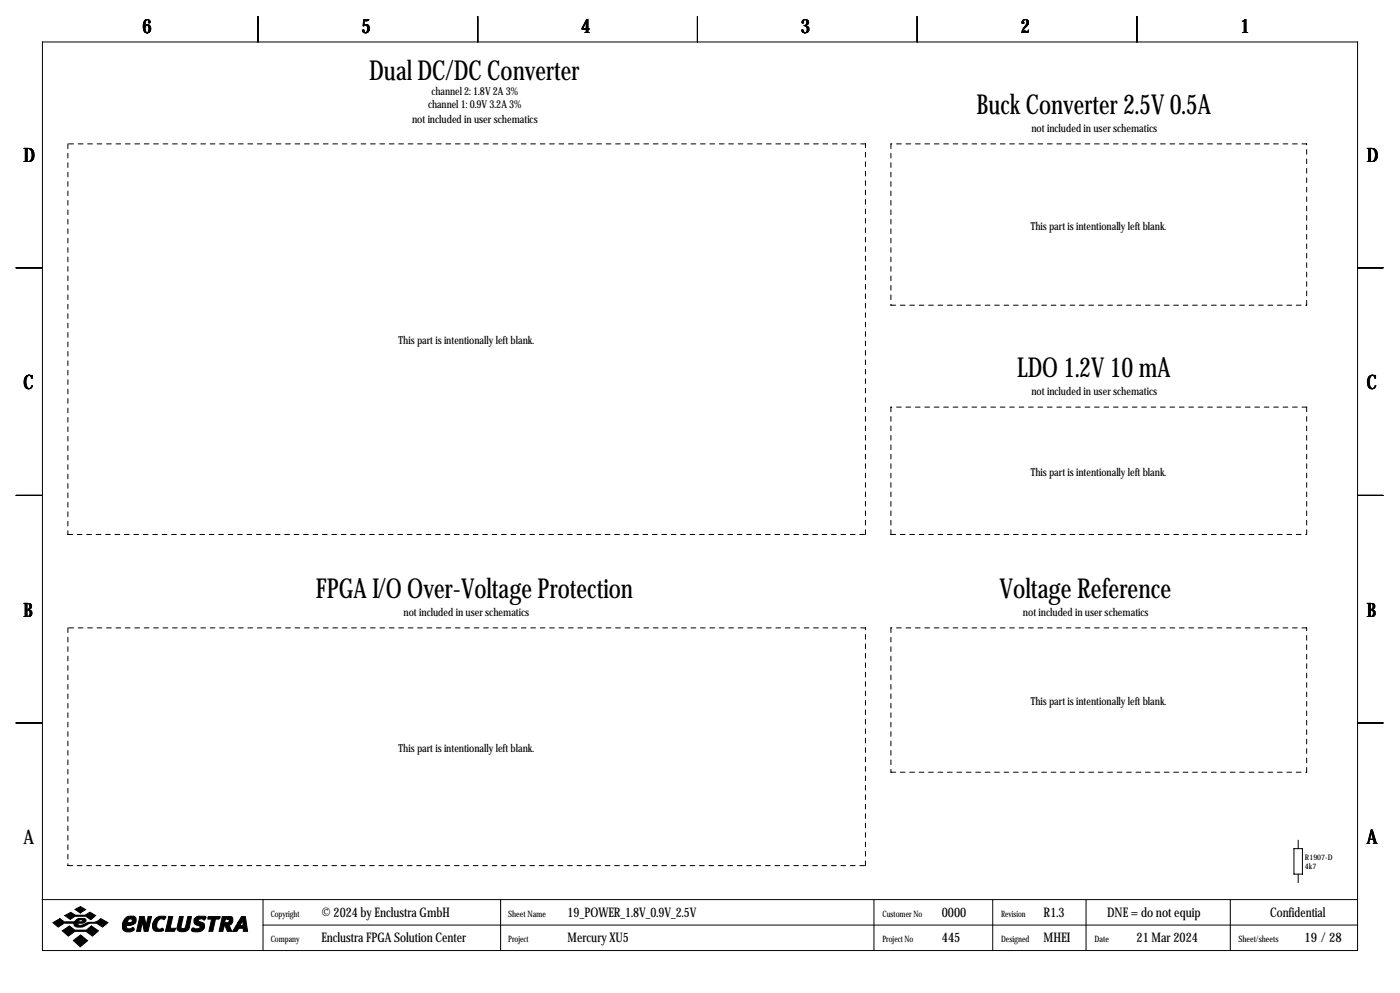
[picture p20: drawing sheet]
<svg xmlns="http://www.w3.org/2000/svg" width="419mm" height="297mm" viewBox="0 0 419 297" stroke-linecap="round" stroke-linejoin="round" font-family="sans-serif">
<defs><g id="words">
<g font-size="8.2">
<text x="110.5" y="24">Dual DC/DC Converter</text>
<text x="292.4" y="34.1">Buck Converter 2.5V 0.5A</text>
<text x="304.5" y="112.9">LDO 1.2V 10 mA</text>
<text x="94.6" y="178.9">FPGA I/O Over-Voltage Protection</text>
<text x="299.2" y="178.9">Voltage Reference</text>
</g>
<g font-size="5.9">
<text x="42.7" y="9.8">6</text>
<text x="108.2" y="9.8">5</text>
<text x="174" y="9.8">4</text>
<text x="239.8" y="9.8">3</text>
<text x="305.6" y="9.8">2</text>
<text x="371.3" y="9.8">1</text>
<text x="7" y="48.4">D</text>
<text x="409.2" y="48.4">D</text>
<text x="7" y="116.4">C</text>
<text x="409.2" y="116.4">C</text>
<text x="7" y="184.5">B</text>
<text x="409.2" y="184.5">B</text>
<text x="7" y="252.6">A</text>
<text x="409.2" y="252.6">A</text>
</g>
<g font-size="4">
<text x="96.3" y="274.2">© 2024 by Enclustra GmbH</text>
<text x="169.9" y="274.2">19_POWER_1.8V_0.9V_2.5V</text>
<text x="281.9" y="274.2">0000</text>
<text x="312.4" y="274.2">R1.3</text>
<text x="331.4" y="274.2">DNE = do not equip</text>
<text x="380.2" y="274.2">Confidential</text>
<text x="96.3" y="281.8">Enclustra FPGA Solution Center</text>
<text x="169.9" y="281.8">Mercury XU5</text>
<text x="281.9" y="281.8">445</text>
<text x="312.4" y="281.8">MHEI</text>
<text x="340.3" y="281.8">21 Mar 2024</text>
<text x="390.6" y="281.8">19 / 28</text>
</g>
<g font-size="3.3">
<text x="129.2" y="28.3">channel 2: 1.8V 2A 3%</text>
<text x="128.2" y="32.4">channel 1: 0.9V 3.2A 3%</text>
<text x="123.3" y="36.9">not included in user schematics</text>
<text x="308.8" y="39.5">not included in user schematics</text>
<text x="308.6" y="68.7">This part is intentionally left blank.</text>
<text x="119.3" y="103">This part is intentionally left blank.</text>
<text x="308.8" y="118.2">not included in user schematics</text>
<text x="308.6" y="142.4">This part is intentionally left blank.</text>
<text x="120.8" y="184.3">not included in user schematics</text>
<text x="306.2" y="184.3">not included in user schematics</text>
<text x="308.6" y="210.9">This part is intentionally left blank.</text>
<text x="119.3" y="224.9">This part is intentionally left blank.</text>
</g>
<g font-size="2.6">
<text x="81" y="274.2">Copyright</text>
<text x="152.1" y="274.2">Sheet Name</text>
<text x="264.2" y="274.2">Customer No</text>
<text x="299.7" y="274.2">Revision</text>
<text x="81" y="281.8">Company</text>
<text x="152.1" y="281.8">Project</text>
<text x="264.2" y="281.8">Project No</text>
<text x="299.7" y="281.8">Designed</text>
<text x="327.7" y="281.8">Date</text>
<text x="370.7" y="281.8">Sheet/sheets</text>
</g>
<g font-size="2.3">
<text x="390.7" y="257.2">R1907-D</text>
<text x="390.7" y="260">4k7</text>
</g>
</g></defs>
<g fill="none" stroke="#000" stroke-width=".3">
<path d="M12.7 12.6h393.7v271.7h-393.7zM77.2 4.9v7.7M143 4.9v7.7M208.8 4.9v7.7M274.6 4.9v7.7M340.4 4.9v7.7M4.8 80.1h7.6M406.4 80.1h7.6M4.8 148.2h7.6M406.4 148.2h7.6M4.8 216.3h7.6M406.4 216.3h7.6"/>
<path d="M387.3 253.9h2.6v7.6h-2.6zM388.6 251.3v2.6M12.6 269.1h393.7M78.7 269.1v15.2M78.7 276.7h327.6M149.9 269.1v15.2M261.6 269.1v15.2M297.2 269.1v15.2M325.1 269.1v15.2M368.3 269.1v15.2M388.6 261.5v2.5"/>
</g>
<g fill="#000" stroke="#000" stroke-width=".3">
<path d="M15.8 276l2.1-1.2 1.4 1 3.1-.2a1.77 1.77 0 0 1 1.9-.9v.4l-.6 .2-.2 .5h.9l.3-.3-.2-.4h-.2v-.4l1.1 .1 .4 .3a.92 .92 0 0 1-1 1.1h-1.4l-.1 .1 .1 .4a3.7 3.7 0 0 0 3-.8 4 4 0 0 0 3.8-1.1l2.1 1.2-1.6 1.3a4.4 4.4 0 0 0-6 0h-1.5l-.7-.2-.4-.4 .1-.5h-3l-1.8 1.1zM19.4 273.9l1.8-1 1.4 .9h2.9l1.4-.9 1.8 1-1.5 1.2-1.5-1h-3.2l-1.5 .9zM22.5 272l1.6-.8 1.6 .9-1.6 1zM18.6 278.4l2.2-1.4 1.6 1.2h3.5l1.4-1.2 2.2 1.4-1.8 1.6-1.9-1.4h-3.4l-1.9 1.4zM37.4 274.7a1.75 1.75 0 0 1 1.8-.6v.7a.82 .82 0 0 0-.8 1.2h.6a.6 .6 0 0 0 .6-.5 .6 .6 0 0 0-.4-.7v-.7h.8l.5 .3a1.61 1.61 0 0 1 0 1.7 1.61 1.61 0 0 1-1.5 .7h-1l-.1 .6 .3 .4h.9a.56 .56 0 0 1 .7-.4 .56 .56 0 0 1 .4 .7 2.18 2.18 0 0 1-3.5-.4 3.5 3.5 0 0 1 .7-3zM41.9 274.2h1.3l.5 2.6 .6-2.6h1.1l-1.1 4.4h-1.1l-.6-2.9-.5 2.9h-1.2zM46.7 274.6a2.78 2.78 0 0 1 2.9-.4l-.4 .9a1.32 1.32 0 0 0-2.1 .8l-.2 .8a.98 .98 0 0 0 1.1 1.2 .55 .55 0 0 1 .6-.2 .55 .55 0 0 1 .4 .6l-.7 .3h-1.6a1.79 1.79 0 0 1-.8-2.7zM50.5 274.2h1.2l-.8 3.5h1.7l-.4 .9h-2.7zM53.7 274.2h1.2l-.7 3.1a.73 .73 0 0 0 .7 .5 .73 .73 0 0 0 .7-.6l.6-3h1.1l-.7 3.4a2.15 2.15 0 0 1-3.6 .2zM58.3 274.7l1.1-.6h1.8l.5 .2-.4 .8h-.3a.94 .94 0 0 0-1.7 .3l1.7 .8a1.71 1.71 0 0 1-.1 1.8 1.71 1.71 0 0 1-1.7 .8h-.8a.73 .73 0 0 1-1-.8 .6 .6 0 0 1 .4-.5 .6 .6 0 0 1 .7 .3h.7a.52 .52 0 0 0 .6-.2 .52 .52 0 0 0-.2-.7 1.39 1.39 0 0 1-1.4-.6 1.39 1.39 0 0 1 .1-1.6zM62.2 274.4l.2-.2h3.5l-.4 .7h-1l-.8 3.7h-1.2l.8-3.7h-1.1zM66.5 274.2h1.7v.7h-.7l-.2 1.1h.9l.3-.3a.44 .44 0 0 0 .1-.5 .44 .44 0 0 0-.4-.3v-.7h1l.5 .5v.9a1.03 1.03 0 0 1-1.2 1l.9 2h-1.3l-.8-1.8-.6 1.8h-1.1z"/>
<path d="M72.3 274.2h1.2l.6 4.4h-1.3v-.9h-1.3l-.6 .9h-1.3l1.7-2.7h1l-.4 .8 .2 .2h.4l.2-.2v-1.5l-.4 .7h-1zM21.9 281.3l2.2-1.6 2.1 1.7-2.2 1.8z"/>
</g>
<g fill="none" stroke="#000" stroke-width=".3" stroke-dasharray="1.4 1.4">
<path d="M20.3 43v116.9M259.1 43h-238.8M266.7 43v48.3M391.2 43h-124.5M266.7 91.3h124.5M391.2 91.3v-48.3M266.7 121.8v38.1M391.2 121.8h-124.5M20.3 159.9h238.8M259.1 159.9v-116.9M266.7 159.9h124.5M391.2 159.9v-38.1"/>
<path d="M20.3 187.8v71.1M259.1 187.8h-238.8M266.7 187.8v43.2M391.2 187.8h-124.5M266.7 231h124.5M391.2 231v-43.2M20.3 258.9h238.8M259.1 258.9v-71.1"/>
</g>
<use href="#words"/>
</svg>
